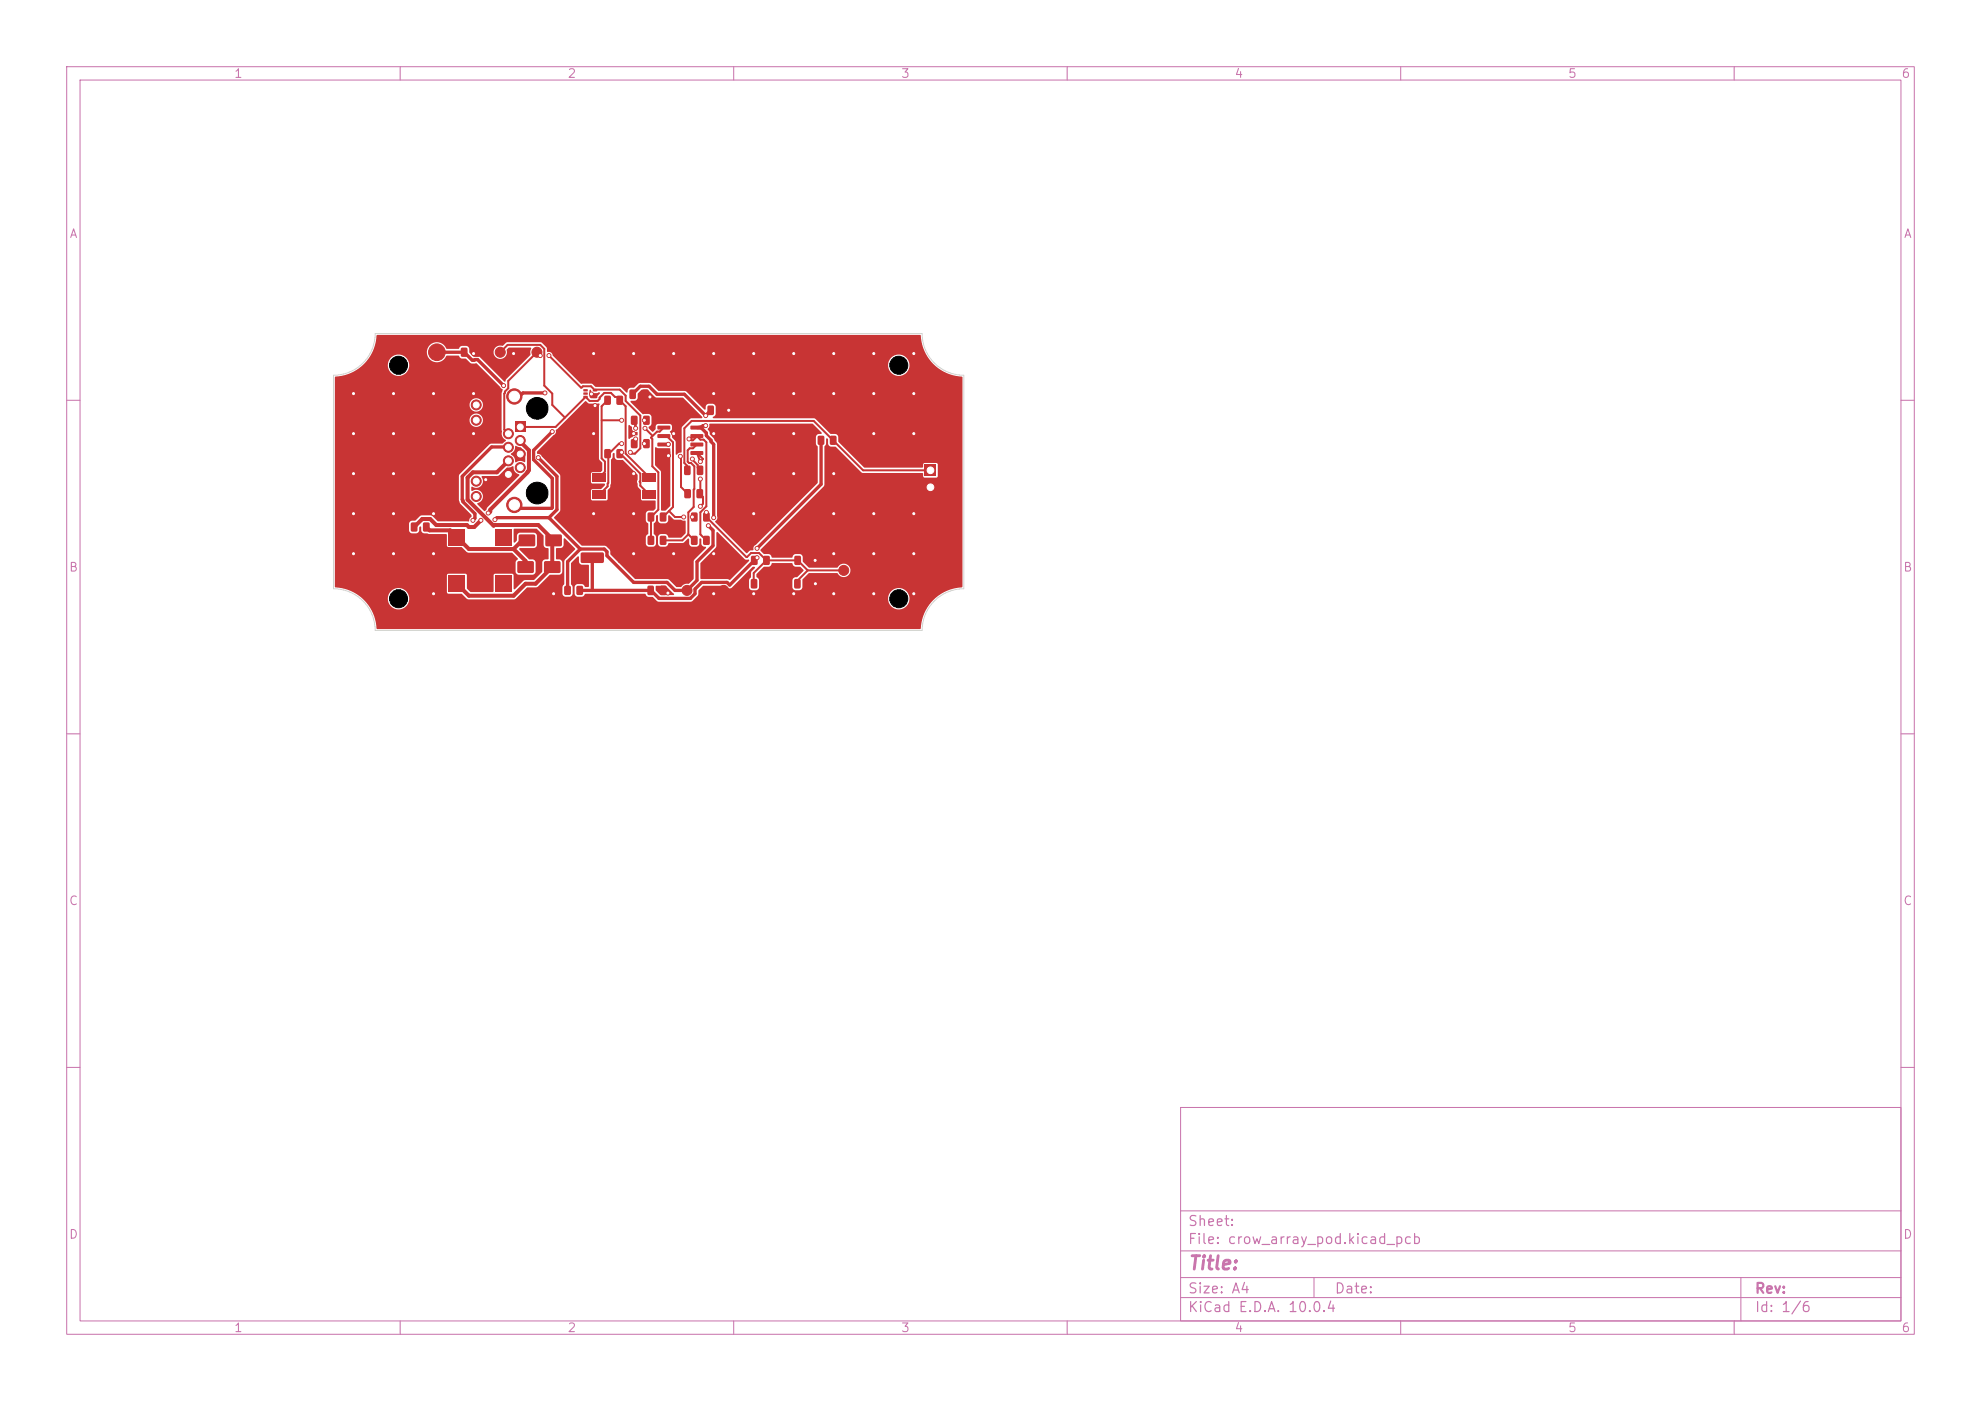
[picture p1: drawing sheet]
<svg xmlns="http://www.w3.org/2000/svg" width="297mm" height="210mm" viewBox="0 0 297 210" stroke-linecap="round" stroke-linejoin="round" font-family="sans-serif">
<defs><g id="words">
<text font-size="2" fill="#c872ab" x="178" y="190.8">Title:</text>
<g font-size="1.5" fill="#c872ab">
<text x="178" y="184.2">Sheet:</text>
<text x="178" y="186.9">File: crow_array_pod.kicad_pcb</text>
<text x="178" y="197.1">KiCad E.D.A. 10.0.4</text>
<text x="178" y="194.3">Size: A4</text>
<text x="200" y="194.3">Date:</text>
<text x="263" y="194.3">Rev:</text>
<text x="263" y="197.1">Id: 1/6</text>
</g>
<g font-size="1.3" fill="#c872ab">
<text x="35" y="12">1</text>
<text x="85" y="12">2</text>
<text x="135" y="12">3</text>
<text x="185" y="12">4</text>
<text x="235" y="12">5</text>
<text x="285" y="12">6</text>
<text x="10.3" y="36">A</text>
<text x="285.4" y="36">A</text>
<text x="10.3" y="86">B</text>
<text x="285.3" y="86">B</text>
<text x="10.3" y="136">C</text>
<text x="285.3" y="136">C</text>
<text x="10.3" y="186">D</text>
<text x="285.3" y="186">D</text>
<text x="35" y="200">1</text>
<text x="85" y="200">2</text>
<text x="135" y="200">3</text>
<text x="185" y="200">4</text>
<text x="235" y="200">5</text>
<text x="285" y="200">6</text>
</g>
</g></defs>
<g fill="none" stroke="#c872ab" stroke-width=".15">
<path d="M10 10h277v190h-277zM12 12h273v186h-273zM60 10v2M110 10v2M160 10v2M210 10v2M260 10v2M10 60h2M285 60h2M10 110h2M285 110h2M10 160h2"/>
<path d="M177 166h108v32h-108zM285 160h2M60 198v2M110 198v2M160 198v2M177 194.5h108M177 191.5h108M177 187.5h108M177 181.5h108M197 191.5v3M210 198v2M260 198v2"/>
<path d="M261 191.5v6.5"/>
</g>
<g fill="#c83434">
<path d="M61.6 78.4l.7-.1 .3 .2v1l-.2 .2h-.6l-.2-.2z"/>
<path d="M63.5 78.4l.7-.1 .2 .2v1l-.1 .2h-.7l-.2-.2z"/>
<path d="M77.6 84.2h2.4v1.6h-2.4z"/>
<path d="M81.6 84.2h2.4v1.6h-2.4z"/>
<path d="M97.1 80.4l.7-.1 .3 .2v1l-.2 .2h-.6l-.2-.2z"/>
<path d="M99 80.4l.7-.1 .2 .2v1l-.1 .2h-.7l-.2-.2z"/>
<path d="M119.1 86.8h.7l.2 .1 .1 1.1-.2 .2h-.6l-.2-.1z"/>
<path d="M121 86.8h.7l.2 .1 .1 1.1-.2 .2h-.6l-.2-.1z"/>
</g>
<circle cx="65.5" cy="52.8" r="1.25" fill="#c83434" stroke="#c83434" stroke-width=".15"/>
<path d="M77.3 63.3h1.4v1.5h-1.4z" fill="#c83434"/>
<g fill="#c83434" stroke="#c83434" stroke-width=".15">
<circle cx="76.2" cy="65" r=".75"/>
<circle cx="78" cy="66" r=".75"/>
<circle cx="76.2" cy="67" r=".75"/>
<circle cx="78" cy="68.1" r=".75"/>
<circle cx="76.2" cy="69.1" r=".75"/>
<circle cx="78" cy="70.1" r=".75"/>
<circle cx="76.2" cy="71.1" r=".75"/>
<circle cx="71.4" cy="60.7" r=".75"/>
<circle cx="71.4" cy="63" r=".75"/>
<circle cx="71.4" cy="72.1" r=".75"/>
<circle cx="71.4" cy="74.4" r=".75"/>
<circle cx="77.1" cy="59.4" r="1.15"/>
<circle cx="77.1" cy="75.7" r="1.15"/>
</g>
<g fill="#c83434">
<path d="M103.6 76.9l.7-.1 .3 .2v1l-.2 .2h-.6l-.2-.2z"/>
<path d="M105.5 76.9l.7-.1 .2 .2v1l-.1 .2h-.7l-.2-.2z"/>
<path d="M90.6 59.4l.7-.1 .3 .2v1l-.2 .2h-.6l-.2-.2z"/>
<path d="M92.5 59.4l.7-.1 .2 .2v1l-.1 .2h-.6l-.3-.2z"/>
<path d="M88.9 71h1.9v1.2h-1.9z"/>
<path d="M88.9 73.6h1.9v1.2h-1.9z"/>
<path d="M96.3 73.6h2v1.2h-2z"/>
<path d="M96.3 71h2v1.2h-2z"/>
<path d="M97.1 76.9l.7-.1 .3 .2v1l-.2 .2h-.6l-.2-.2z"/>
<path d="M99 76.9l.7-.1 .2 .2v1l-.1 .2h-.7l-.2-.2z"/>
<path d="M87.1 82.9l3.3-.1 .1 .3v1.1l-.2 .2h-3.1l-.2-.2z"/>
<path d="M92.7 82.9l3.3-.1 .2 .3-.1 1.1-.2 .2h-3.1l-.1-.2z"/>
</g>
<circle cx="75" cy="52.8" r=".75" fill="#c83434" stroke="#c83434" stroke-width=".15"/>
<g fill="#c83434">
<path d="M94.4 58.4h.7l.2 .1 .1 1.1-.2 .2h-.6l-.2-.1z"/>
<path d="M96.3 58.4h.7l.2 .1 .1 1.1-.2 .2h-.6l-.2-.1z"/>
<path d="M77.8 80.2h2.4v1.6h-2.4z"/>
<path d="M81.8 80.2h2.4v1.6h-2.4z"/>
</g>
<g fill="#c83434" stroke="#c83434" stroke-width=".15">
<circle cx="80.5" cy="52.8" r=".75"/>
<circle cx="103" cy="88.5" r=".75"/>
</g>
<g fill="#c83434">
<path d="M94.6 62.4l.8-.1 .2 .2v1l-.2 .2h-.6l-.2-.2z"/>
<path d="M96.5 62.4l.7-.1 .2 .2v1l-.1 .2h-.7l-.2-.2z"/>
<path d="M122.6 65.4l.7-.1 .3 .2v1l-.2 .2h-.6l-.2-.2z"/>
<path d="M124.5 65.4l.7-.1 .2 .2v1l-.1 .2h-.6l-.3-.2z"/>
<path d="M84.6 87.9l.8-.1 .2 .2v1l-.2 .2h-.6l-.2-.2z"/>
<path d="M86.5 87.9l.7-.1 .2 .2v1l-.1 .2h-.7l-.2-.2z"/>
<path d="M67.3 79.3h2.5v2.5h-2.5z"/>
<path d="M67.3 86.3h2.5v2.5h-2.5z"/>
<path d="M74.2 86.3h2.5v2.5h-2.5z"/>
<path d="M74.2 79.3h2.5v2.5h-2.5z"/>
<path d="M103.6 80.4l.7-.1 .3 .2v1l-.2 .2h-.6l-.2-.2z"/>
<path d="M105.5 80.4l.7-.1 .2 .2v1l-.1 .2h-.7l-.2-.2z"/>
<path d="M98.6 63.8h1.8l.1 .5-.1 .1h-1.8l-.1-.2z"/>
<path d="M98.6 65.1h1.8l.1 .5-.1 .1h-1.8l-.1-.2z"/>
<path d="M98.6 66.4l1.8-.1 .1 .5-.1 .1h-1.8l-.1-.1z"/>
<path d="M98.6 67.6h1.8l.1 .5-.1 .1h-1.8l-.1-.1z"/>
<path d="M103.5 67.6h1.9v.5l-.1 .1h-1.7l-.1-.1z"/>
<path d="M103.5 66.4l1.9-.1v.5l-.1 .1h-1.7l-.1-.1z"/>
<path d="M103.5 65.1h1.9v.5l-.1 .1h-1.7l-.1-.2z"/>
<path d="M103.5 63.8h1.9v.5l-.1 .1h-1.7l-.1-.2z"/>
</g>
<circle cx="126.5" cy="85.5" r=".75" fill="#c83434" stroke="#c83434" stroke-width=".15"/>
<g fill="#c83434">
<path d="M112.6 86.8h.7l.2 .1v1.1l-.1 .2h-.6l-.2-.1z"/>
<path d="M114.5 86.8h.7l.2 .1 .1 1.1-.2 .2h-.6l-.2-.1z"/>
<path d="M94.6 65.9l.8-.1 .2 .2v1l-.2 .2h-.6l-.2-.2z"/>
<path d="M96.5 65.9l.7-.1 .2 .2v1l-.1 .2h-.7l-.2-.2z"/>
<path d="M119.1 83.4l.7-.1 .3 .2v1l-.2 .2h-.6l-.2-.2z"/>
<path d="M121 83.4l.7-.1 .2 .2v1l-.1 .2h-.6l-.3-.2z"/>
<path d="M102.6 69.8h.7l.2 .1v1.1l-.1 .2h-.6l-.2-.1z"/>
<path d="M104.5 69.8h.7l.2 .1v1.1l-.1 .2h-.6l-.2-.1z"/>
<path d="M87.5 58.4l.6-.1v.3l-.6 .1z"/>
<path d="M87.5 58.9l.6-.1v.3l-.6 .1z"/>
<path d="M87.5 59.4l.6-.1v.3l-.6 .1z"/>
<path d="M88.9 59.4l.6-.1v.3l-.6 .1z"/>
<path d="M88.9 58.4l.6-.1v.3l-.6 .1z"/>
<path d="M102.6 73.4l.7-.1 .3 .2v1l-.2 .2h-.6l-.2-.2z"/>
<path d="M104.5 73.4l.7-.1 .2 .2v1l-.1 .2h-.6l-.3-.2z"/>
</g>
<circle cx="108.5" cy="88.5" r=".75" fill="#c83434" stroke="#c83434" stroke-width=".15"/>
<g fill="#c83434">
<path d="M69.1 52.2l.7-.1 .3 .2v1l-.2 .2h-.6l-.2-.2z"/>
<path d="M71 52.2l.7-.1 .2 .2v1l-.1 .2h-.7l-.2-.2z"/>
<path d="M138.6 69.7h1.7v1.7h-1.7z"/>
</g>
<circle cx="139.5" cy="73" r=".85" fill="#c83434" stroke="#c83434" stroke-width=".15"/>
<g fill="#c83434">
<path d="M112.6 83.4l.7-.1 .3 .2v1l-.2 .2h-.6l-.2-.2z"/>
<path d="M114.5 83.4l.7-.1 .2 .2v1l-.1 .2h-.6l-.3-.2z"/>
<path d="M90.6 67.4l.7-.1 .3 .2v1l-.2 .2h-.6l-.2-.2z"/>
<path d="M92.5 67.4l.7-.1 .2 .2v1l-.1 .2h-.6l-.3-.2z"/>
<path d="M106.1 60.8h.7l.2 .1v1.1l-.1 .2h-.6l-.2-.1z"/>
<path d="M108 60.8h.7l.2 .1v1.1l-.1 .2h-.6l-.2-.1z"/>
<path d="M97.1 87.8h.7l.2 .1 .1 1.1-.2 .2h-.6l-.2-.1z"/>
<path d="M99 87.8h.7l.2 .1 .1 1.1-.2 .2h-.6l-.2-.1z"/>
</g>
<g fill="#c83434" stroke="#c83434" stroke-width=".15">
<circle cx="73.2" cy="76.9" r=".3"/>
<circle cx="72.1" cy="78" r=".3"/>
<circle cx="95.3" cy="64.2" r=".3"/>
<circle cx="96.7" cy="64.2" r=".3"/>
<circle cx="105" cy="69.2" r=".3"/>
<circle cx="105.9" cy="76.8" r=".3"/>
<circle cx="105" cy="71.8" r=".3"/>
<circle cx="105" cy="75.9" r=".3"/>
<circle cx="137" cy="77" r=".3"/>
<circle cx="65" cy="59" r=".3"/>
<circle cx="65" cy="89" r=".3"/>
<circle cx="107" cy="65" r=".3"/>
<circle cx="95" cy="53" r=".3"/>
<circle cx="53" cy="83" r=".3"/>
<circle cx="137" cy="53" r=".3"/>
<circle cx="113" cy="71" r=".3"/>
<circle cx="53" cy="65" r=".3"/>
<circle cx="95" cy="83" r=".3"/>
<circle cx="131" cy="59" r=".3"/>
<circle cx="125" cy="53" r=".3"/>
<circle cx="119" cy="71" r=".3"/>
<circle cx="59" cy="83" r=".3"/>
<circle cx="72.8" cy="71.9" r=".3"/>
<circle cx="131" cy="77" r=".3"/>
<circle cx="107" cy="83" r=".3"/>
<circle cx="125" cy="59" r=".3"/>
<circle cx="137" cy="89" r=".3"/>
<circle cx="122.2" cy="87.5" r=".3"/>
<circle cx="65" cy="83" r=".3"/>
<circle cx="59" cy="65" r=".3"/>
<circle cx="95" cy="71" r=".3"/>
<circle cx="107" cy="53" r=".3"/>
<circle cx="97.4" cy="59.5" r=".3"/>
<circle cx="100.1" cy="88.9" r=".3"/>
<circle cx="122.2" cy="84" r=".3"/>
<circle cx="71" cy="59" r=".3"/>
<circle cx="125" cy="89" r=".3"/>
<circle cx="107" cy="89" r=".3"/>
<circle cx="137" cy="59" r=".3"/>
<circle cx="83" cy="89" r=".3"/>
<circle cx="89" cy="53" r=".3"/>
<circle cx="59" cy="77" r=".3"/>
<circle cx="101" cy="65" r=".3"/>
<circle cx="89.2" cy="60.8" r=".3"/>
<circle cx="125" cy="77" r=".3"/>
<circle cx="65" cy="65" r=".3"/>
<circle cx="101" cy="53" r=".3"/>
<circle cx="113" cy="89" r=".3"/>
<circle cx="101" cy="83" r=".3"/>
<circle cx="113" cy="53" r=".3"/>
<circle cx="88.7" cy="59.1" r=".3"/>
<circle cx="119" cy="65" r=".3"/>
<circle cx="131" cy="83" r=".3"/>
<circle cx="113" cy="65" r=".3"/>
<circle cx="59" cy="59" r=".3"/>
<circle cx="71" cy="65" r=".3"/>
<circle cx="100.2" cy="68.3" r=".3"/>
<circle cx="113" cy="77" r=".3"/>
<circle cx="71" cy="53" r=".3"/>
<circle cx="131" cy="65" r=".3"/>
<circle cx="131" cy="53" r=".3"/>
<circle cx="89" cy="77" r=".3"/>
<circle cx="95" cy="77" r=".3"/>
<circle cx="77" cy="53" r=".3"/>
<circle cx="125" cy="71" r=".3"/>
<circle cx="125" cy="83" r=".3"/>
<circle cx="119" cy="89" r=".3"/>
<circle cx="119" cy="59" r=".3"/>
<circle cx="119" cy="53" r=".3"/>
<circle cx="137" cy="83" r=".3"/>
<circle cx="53" cy="77" r=".3"/>
<circle cx="107" cy="59" r=".3"/>
<circle cx="95" cy="65" r=".3"/>
<circle cx="109.2" cy="61.5" r=".3"/>
<circle cx="89" cy="65" r=".3"/>
<circle cx="65" cy="71" r=".3"/>
<circle cx="65" cy="77" r=".3"/>
<circle cx="137" cy="65" r=".3"/>
<circle cx="131" cy="89" r=".3"/>
<circle cx="53" cy="71" r=".3"/>
<circle cx="113" cy="59" r=".3"/>
<circle cx="59" cy="71" r=".3"/>
<circle cx="53" cy="59" r=".3"/>
<circle cx="75.5" cy="57.8" r=".3"/>
<circle cx="81.7" cy="58.9" r=".3"/>
<circle cx="82.8" cy="64.7" r=".3"/>
<circle cx="93.2" cy="67.8" r=".3"/>
<circle cx="82.3" cy="53.3" r=".3"/>
<circle cx="94.5" cy="67.8" r=".3"/>
<circle cx="81" cy="53.3" r=".3"/>
<circle cx="80.7" cy="68.6" r=".3"/>
<circle cx="74.2" cy="77.9" r=".3"/>
<circle cx="70.9" cy="78" r=".3"/>
<circle cx="105.8" cy="62.3" r=".3"/>
<circle cx="107" cy="77.6" r=".3"/>
<circle cx="106.2" cy="78.8" r=".3"/>
<circle cx="105.8" cy="63.8" r=".3"/>
<circle cx="103.8" cy="77.5" r=".3"/>
<circle cx="102.5" cy="77.5" r=".3"/>
<circle cx="96.6" cy="63" r=".3"/>
<circle cx="93.2" cy="63" r=".3"/>
<circle cx="96.6" cy="66.5" r=".3"/>
<circle cx="93.2" cy="66.5" r=".3"/>
<circle cx="113.5" cy="82.2" r=".3"/>
<circle cx="113.5" cy="83.6" r=".3"/>
<circle cx="95.3" cy="65.8" r=".3"/>
<circle cx="103.3" cy="65.8" r=".3"/>
<circle cx="102" cy="68.4" r=".3"/>
<circle cx="100.2" cy="66.6" r=".3"/>
<circle cx="103.8" cy="68.8" r=".3"/>
</g>
<path d="M63.9 79l.5 .5h3.1l2.8 2.8h6.7M72.1 78l-1 1h-.8l-.3-.3h-4.6l-.9-.9h-1.2l-1.2 1.2M76.2 69.1l-1.7 1.7h-3.6l-.8 .8v3.3l3.9 3.9 .1-.1h6.6l2.3 2.3-.2 .2v3.8l-2.5 2.5h-1.5l-1.8 1.8h-6.7l-1.8-1.8M78 66.2l1.3 1.3v3l-5.8 5.9v.3l-.2 .2M77 82.3l1.8 1.8v.9M79 81l-.4-.3-1.6 1.6" fill="none" stroke="#c83434" stroke-width=".6"/>
<g fill="none" stroke="#c83434" stroke-width=".3">
<path d="M71.4 52.8l-.4 .2M75 52.8l1.1-1.1h4.9l.6 .6v5.5l1.2 1.2v1.7l1.9 1.9M81 53.3l-.5-.5-4.3 4.3v1.1l-.5 .5-.1 .3v5.4l.6 .6M82.3 53.3l4.8 4.8 .3-.2h1.2l.6 .6 .1-.1h3.6l.9 .9v.8l2.2 2.2v4.9l-.8 .8h-.5l-.2-.2M88.7 59.1l.5 .4M92.4 59.5h-.2l-.6-.6h-1l-.7 .7v.2l-.3 .3h-1.2l-.6-.6-4.5 4.5h-5.3M96.7 59.1l.7 .4M90.2 63h3M91.1 60l-.9 .9v7.8l.5 .5v1.5l-.9 .9M91.1 68l.1 .1M91.2 68.1v4.3l-.1 .1v.4l-1.3 1.3M92.9 60l.9 .9v7.1l3.6 3.6"/>
<path d="M92.9 68l.3-.2zM93 68l3 3v1.1l-.1 .1 .1 .1v.5l1.4 1.4M93.2 66.5h-.4l-1.6 1.6M95.1 63l.2 .2v1zM95.3 65.8l-.2 .7v-.5zM96.6 63h.3M96.6 66.5h.3M96.7 64.2l1.1 1.1M99.5 64.1l-.6 .6h-.4l-.9 .9 .2 .2v4.1l.9 .9v5.6l-1.1 1.1v3.5M99.5 65.4h.5l.9 .9v9.7l-1.5 1.5M99.5 66.6h.7h-.7M99.5 67.9l.7 .4"/>
<path d="M100.3 76.6l.9 .9h1.3M102.1 68.5v4.5l1 1M103.1 70.5l-.1-.7-.4-.4v-5.2l1.1-1.1h18.3l7.4 7.4h10.1M103.4 65.9l.5 .1 .6-.6 .5 .5h.5l.4 .4v9.6l-.9 .9v3.3l.9 .9M103.8 77.5h.3M103.8 68.9l.8 .8v.4l.4 .4M104.5 65.4l-1.2 .4M104.5 66.6l-.6 .6h-.5l-.3 .3v1.7l.2 .2h.3l.5 .5-.1 6.1-.8 .8v3.3M104.5 67.9l.9 .9-.4 .4-.5-1.3M104.9 74l.5 .5v1l-.4 .4M105 71.8v2.3M105.9 77.5v-.7v.7l6 6 .7-.6h1.2l1.1 1.1"/>
<path d="M108.5 61.5h.8M95 83l-.6 .6M99.4 88.5l.7 .4M103.2 80.1l-.9 .9h-2.9M103.2 80.1l.9 .9M108.5 88.5l-1.5 .5M114.9 84l-1.9 1.9 .1 1.6M114.9 84h4.7l1.5 1.5M121.1 85.5l-1.5 1.5-.1 .5M121.1 85.5h5.4M121.4 84h.8M121.4 87.5h.8"/>
</g>
<g fill="none" stroke="#c83434" stroke-width=".5">
<path d="M65.5 52.8h4.1l1.2 1.2 .8-.1 3.9 3.9M81.7 58.9h-3.3l-.5 .5h-.8M94.8 59.1l1.2-1.2h1.3l1.2 1.2h4.1l3.2 3.2 .8-.8M76.2 67h-2.5l-4.4 4.4v3.5l.1 .3 1.8 1.8v.7l-.3 .3M80.7 68.6l2.8 2.8v5l-1.2 1.2M82.3 77.6h-7.8l-.3 .3M82.3 77.6l4.7 4.7M82.8 64.7l-2.8 2.8v1.4l2.8 2.8v4.4l-.1 .1h-5.1l-.5-.5M104.5 64.1h.6M105.1 64.1l.8 .8v.4l.7 .7v.2l.4 .4v11M105.8 63.8h-.4l-.3 .3M106.2 78.8l.7 .7v2.3l-2.4 2.4v2.8l-1.5 1.5h-1.8l-1.2-1.2h-5l-4-4v-.6l-.4-.4h-3.6"/>
<path d="M123.1 66v6.6l-9.6 9.6M87 82.3l-1.9 1.9v4.3M88.8 83.6v4.9M113.5 83.6l-4.1 4.1-.4-.4h-3.8l-1 1v.7l-.7 .7h-4.7l-1.2-1.2h-10.7"/>
</g>
<path d="M105.8 63.8l-1.3 .3M106.6 61.5l-.8 .8M113.5 83.6l-.4 .4" fill="none" stroke="#c83434" stroke-width=".4"/>
<g fill="#c83434">
<path d="M98.4 87.8h1.4l1 1a.25 .25 0 0 1 .2 .4h-2l-.7-.7z"/>
<path d="M83.4 64.4l4.3-4.2 .1-.1 .5 .4h1.5v8.3l.5 .6v1.1l-.3 .3h-1.3l-.1 1.5 .2 .2h1.8l.1 .2-.6 .6-1.4 .1-.1 1.5 .2 .1h2.1l.2-.1v-1.4l.4-.4 .1-.6v-3.6l.2-.3 .1-.6 .2-.1 .2 .9 .2 .1 .9 .1 2.2 2.1v.8l-.1 .4 .1 .7 .5 .5 .1 1.5 2.1 .1v1.1l-.3 .3-.9 .1-.3 .3v1.2l.4 .4v1.5l-.4 .4v1.1l.2 .3 .2 .1h.8l.2-.1 .1-.2v-1.2l-.3-.4v-1.5l.3-.4 .1-.8a.14 .14 0 0 1 .1-.1 .14 .14 0 0 1 .1 .1l.1 .8 .1 .2 .2 .1h.8l.2-.1 .2-.2v-.8l.1-.1 .7 .7h1.1l.7 .2v1.8l-.6 .7h-2a.65 .65 0 0 0-.5-.6l-.7 .1-.3 .2v1.3l.2 .3h.9l.2-.1 .3-.4h2.2l.7-.7 .1 .1v.8l.3 .3 .8 .1 .3-.2 .1-.2 .1-.8 .1-.1 .1 .1v.7a.71 .71 0 0 0 .8 .5l-.1 .2-1.8 1.8v2.7l-.8 .8a1.19 1.19 0 0 0-1.1 .5h-.7l-1.1-1.1-.2-.1h-4.9l-3.7-3.7v-.6l-.6-.6-.2-.1h-3.5l-4.1-4.2 .9-1.1v-5.2l-.1-.2-2.7-2.7a.63 .63 0 0 0-.6-.4l-.1-.3 2.5-2.5a.71 .71 0 0 0 .4-.8z"/>
<path d="M107.4 79.8h.2l4.1 4 .6 .2v.1l-2.9 2.8-.3-.1h-4l-.1-.1v-2.3l2.4-2.4z"/>
<path d="M106.4 63.5h15.4l1.4 1.4-.1 .1-.5 .1-.3 .4v1.1l.3 .4v5.4l-9.3 9.3a.72 .72 0 0 0-.4 .8h-.5l-.4 .4h-.1l-4.7-4.6 .1-.2a.57 .57 0 0 0 .2-.8v-10.8l-.5-.8-.6-.6v-.4l-.3-.3 .2-.4z"/>
<path d="M72.2 71.4l2.5-.1 1.3-1.2 .9-.2h.1a1.18 1.18 0 0 0 .9 1.3l-4.8 4.9-.2 .3-.2 .2h-.1l-1-1.1a1.06 1.06 0 0 0 .7-1.5 1.06 1.06 0 0 0-1.6-.4v-.6a1.08 1.08 0 0 0 1.4-.2 1.08 1.08 0 0 0 .1-1.4z"/>
<path d="M98.2 67.1l.1-.1 .4 .2h1.7l.1 .1v8.5l-.7 .7h-.6l-.1-.1v-5.7l-.9-1z"/>
<path d="M77.3 66.9l.8 .2 .6 .6v1.6a1.38 1.38 0 0 0-1.4 0l-.1-.1a1.28 1.28 0 0 0-.6-1.1 1.34 1.34 0 0 0 .7-1.2z"/>
<path d="M95.6 59l.6-.6h.8l1.2 1.1 .2 .1h4l2.9 2.9-.1 .2h-1.7l-1.2 1.3-.2 3.8-.3 .1-.3 .3-.2-.1v-1.9l-.5-.6-.1-.5-.3-.4 .4-.4-.1-.5-.1-.2h-2l-.3 .2v.5l-.4 .4-.6-.5-.1-.2 .5-.4-.1-1.3-.3-.2h-1l-1.8-1.9 .1-.1h.6l.3-.2 .1-.2z"/>
<path d="M94.2 63.8l.1-.1 .2 .1a.45 .45 0 0 1 .3 .6 .77 .77 0 0 0 .8 .4l-.1 .5h-.4l-.7 .5h-.2z"/>
<path d="M88.4 58.5h.2l.1 .3 .2 .1h.6l.3-.1 .2 .1-.6 .8h-.8l-.2-.2-.1-.3z"/>
<path d="M56.5 50.2h81.5a6.7 6.7 0 0 0 6.3 6.3l-.1 31.5a6.6 6.6 0 0 0-6.2 6.3l-81.5-.1a6.5 6.5 0 0 0-2.3-4.6h3.9v.3a1.61 1.61 0 0 0 2.5 1.2 1.61 1.61 0 0 0 0-2.7 1.61 1.61 0 0 0-2.5 1.2h-3.9l-.4-.3a7.4 7.4 0 0 0-3.6-1.3v-9.5h11.1v1a.49 .49 0 0 0 .5 .5l.7-.1 .2-.1 .1-.2 .1-.6 .1-.1 .1 .1v.5a.49 .49 0 0 0 .5 .5l3.3 .1 .2 1.8 2.1 .1 .8 .7 .2 .2h6.6l.9 .9-.4 .4v1.5l.1 .3 .4 .2h2l.4-.3v-1.8l-.3-.2-.6-.1-1.5-1.5 .2-.1h2l.4-.2 .1-.3v-1.5l-.1-.2-.3-.1h-2.2l-.3 .1-.1 .2v.8l-.4 .3-.1-.1v-1.9h3.5l1 1v1.4a.71 .71 0 0 0 .7 .5v1.5v.1l-.6 .1-.2 .2-.1 1.7-1.3 1.1h-1.3l-.2 .2-1.3 1.2-.2-.1v-2l-.2-.2-2.7 .1-.2 2.6h-3.3l-.6-.5-.1-2.1-2.7-.1-.2 .2v2.6l.2 .2h2l.8 .7 .2 .2 7-.1 1.8-1.7h1.4l.2-.2 1.8-1.7h1.4l.4-.2 .1-.3v-1.5l-.3-.3-.6-.1v-1.5v-.1l.7-.1 .3-.1 .1-.2v-1l.1-.1 1.6 1.6-1.5 1.6-.1 .2v3.4l-.3 .5v1.1l.2 .2 .2 .1h.8l.2-.1 .1-.2v-1.2l-.2-.3v-3.2l1.1-1 .1 .9 .1 .2 .3 .1 1 .1 .1 .1v3.1l-.6 .1-.2-.3-.2-.1h-.9l-.2 .3-.1 1.1a.49 .49 0 0 0 .5 .5l.8-.1 .4-.4h8.9l.4 .4 .8 .1 .6 .6 .2 .1h4.9l.7-.6h28.8a1.61 1.61 0 0 0 2.3 1.6 1.61 1.61 0 0 0 .4-2.7 1.61 1.61 0 0 0-2.6 .9l-.1 .2h-28.8a.92 .92 0 0 0 .4-1l.7-.8h3.4a.61 .61 0 0 0 .9 .3l3.1-3.1h.3l.1 .1-.6 .6v.8l-.3 .4v1.2l.1 .2 .3 .2 .8-.1 .3-.3v-1.1l-.1-.3-.3-.2v-.4l1.1-1.1 .9-.1 .4-.5h2.9l.4 .5 .9 .1 .5 .5-1 1a.67 .67 0 0 0-.7 .5l.1 1.2 .3 .3h.7l.3-.2 .1-.2v-1.2l1-1h4.2a1.02 1.02 0 0 0 1.3 .6 1.02 1.02 0 0 0 .6-1.4 1.02 1.02 0 0 0-1.4-.5l-.5 .5h-4.2l-.9-.9-.1-.8-.1-.2-.2-.1h-.9l-.4 .5h-2.9l-.4-.5-.9-.1-.5-.5v-.1l9.5-9.5 .1-.2v-5.8l.2-.3 .1-.9 .2 .1 .1 .8 .1 .2 .2 .1 .8 .1 3.9 3.8 .1 .1h9l.1 .1v.4l.2 .2h1.8l.2-.2-.1-1.9-1.9-.1-.2 .2v.4l-.1 .1h-8.7l-3.9-3.9v-.8l-.2-.2-.2-.1-.8-.1-2.3-2.3h-15.2l-.1-.2 .3-.2 .1-.2v-1.2l-.3-.3-.7-.1a.63 .63 0 0 0-.5 .9h-.2l-2.8-2.8h-4l-1.2-1.1-.2-.1h-1.5l-.9 .7h-.4a.68 .68 0 0 0-.6 .7l-1-.8h-3.7l-.6-.5h-1.6l-2.9-2.9h48.9v.3a1.61 1.61 0 0 0 2.5 1.2 1.61 1.61 0 0 0 0-2.7 1.61 1.61 0 0 0-2.5 1.2h-48.9l-1.3-1.3-.1-.2a.7 .7 0 0 0-.8-.4l-.1-.6-.8-.8h-5.1l-.7 .5a1.01 1.01 0 0 0-1.3 .9 1.01 1.01 0 0 0 1.1 1.1 1.01 1.01 0 0 0 .9-1.3l.3-.4h3.2l.2 .1-.2 .5v.5l-3.6 3.7-.2 .3-3.8-3.7-.2-.1h-.8l-.5-.6v-.5a.49 .49 0 0 0-.5-.5l-.8 .1-.4 .4-1.8-.1a1.51 1.51 0 0 0-2.3-.6 1.51 1.51 0 0 0 0 2.4 1.51 1.51 0 0 0 2.3-.6l1.8-.1 .4 .4 .8 .1 .7 .7h.8l3.9 3.8-.1 .6 .1 5.8a1.14 1.14 0 0 0 .6 1.3l-.5 .5h-1.8l-.2 .1-4.6 4.6v3.8l.2 .5 1.7 1.7v.3l-.3 .3-.1 .4-4.6-.1-.9-.7-.2-.2-1.5 .1-.8 .7h-.5a.49 .49 0 0 0-.5 .5h-11.1v-15.4h20.2v.2a1.01 1.01 0 0 0 1.7 .4 1.01 1.01 0 0 0-.3-1.7 1.01 1.01 0 0 0-1.4 1.1h-20.2v-2.3h20.2v.2a1.01 1.01 0 0 0 1.7 .4 1.01 1.01 0 0 0-.3-1.6 1.01 1.01 0 0 0-1.4 1h-20.2v-4.2l.1-.1 .4-.1a6.4 6.4 0 0 0 3.8-1.8h3.6v.3a1.61 1.61 0 0 0 2.5 1.2 1.61 1.61 0 0 0 0-2.7 1.61 1.61 0 0 0-2.5 1.2h-3.6h.1a6.6 6.6 0 0 0 1.9-4.4z"/>
</g>
<path d="M138.2 50a6.2 6.2 0 0 0 6.3 6.3v32a6.2 6.2 0 0 0-6.3 6.2M138.2 50h-81.9a6.2 6.2 0 0 1-6.3 6.3v32a6.2 6.2 0 0 1 6.3 6.2h81.9" fill="none" stroke="#d0d2cd" stroke-width=".15"/>
<g fill="#fff" stroke="#fff" stroke-width=".15">
<circle cx="73.2" cy="76.9" r=".15"/>
<circle cx="72.1" cy="78" r=".15"/>
<circle cx="95.3" cy="64.2" r=".15"/>
<circle cx="96.7" cy="64.2" r=".15"/>
<circle cx="105" cy="69.2" r=".15"/>
<circle cx="105.9" cy="76.8" r=".15"/>
<circle cx="105" cy="71.8" r=".15"/>
<circle cx="105" cy="75.9" r=".15"/>
<circle cx="137" cy="77" r=".15"/>
<circle cx="65" cy="59" r=".15"/>
<circle cx="65" cy="89" r=".15"/>
<circle cx="107" cy="65" r=".15"/>
<circle cx="95" cy="53" r=".15"/>
<circle cx="53" cy="83" r=".15"/>
<circle cx="137" cy="53" r=".15"/>
<circle cx="113" cy="71" r=".15"/>
<circle cx="53" cy="65" r=".15"/>
<circle cx="95" cy="83" r=".15"/>
<circle cx="131" cy="59" r=".15"/>
<circle cx="125" cy="53" r=".15"/>
<circle cx="119" cy="71" r=".15"/>
<circle cx="59" cy="83" r=".15"/>
<circle cx="72.8" cy="71.9" r=".15"/>
<circle cx="131" cy="77" r=".15"/>
<circle cx="107" cy="83" r=".15"/>
<circle cx="125" cy="59" r=".15"/>
<circle cx="137" cy="89" r=".15"/>
<circle cx="122.3" cy="87.5" r=".15"/>
<circle cx="65" cy="83" r=".15"/>
<circle cx="59" cy="65" r=".15"/>
<circle cx="95" cy="71" r=".15"/>
<circle cx="107" cy="53" r=".15"/>
<circle cx="97.4" cy="59.5" r=".15"/>
<circle cx="100.1" cy="88.9" r=".15"/>
<circle cx="122.2" cy="84" r=".15"/>
<circle cx="71" cy="59" r=".15"/>
<circle cx="125" cy="89" r=".15"/>
<circle cx="107" cy="89" r=".15"/>
<circle cx="137" cy="59" r=".15"/>
<circle cx="83" cy="89" r=".15"/>
<circle cx="89" cy="53" r=".15"/>
<circle cx="59" cy="77" r=".15"/>
<circle cx="101" cy="65" r=".15"/>
<circle cx="89.2" cy="60.8" r=".15"/>
<circle cx="125" cy="77" r=".15"/>
<circle cx="65" cy="65" r=".15"/>
<circle cx="101" cy="53" r=".15"/>
<circle cx="113" cy="89" r=".15"/>
<circle cx="101" cy="83" r=".15"/>
<circle cx="113" cy="53" r=".15"/>
<circle cx="88.7" cy="59.1" r=".15"/>
<circle cx="119" cy="65" r=".15"/>
<circle cx="131" cy="83" r=".15"/>
<circle cx="113" cy="65" r=".15"/>
<circle cx="59" cy="59" r=".15"/>
<circle cx="71" cy="65" r=".15"/>
<circle cx="100.2" cy="68.3" r=".15"/>
<circle cx="113" cy="77" r=".15"/>
<circle cx="71" cy="53" r=".15"/>
<circle cx="131" cy="65" r=".15"/>
<circle cx="131" cy="53" r=".15"/>
<circle cx="89" cy="77" r=".15"/>
<circle cx="95" cy="77" r=".15"/>
<circle cx="77" cy="53" r=".15"/>
<circle cx="125" cy="71" r=".15"/>
<circle cx="125" cy="83" r=".15"/>
<circle cx="119" cy="89" r=".15"/>
<circle cx="119" cy="59" r=".15"/>
<circle cx="119" cy="53" r=".15"/>
<circle cx="137" cy="83" r=".15"/>
<circle cx="53" cy="77" r=".15"/>
<circle cx="107" cy="59" r=".15"/>
<circle cx="95" cy="65" r=".15"/>
<circle cx="109.3" cy="61.5" r=".15"/>
<circle cx="89" cy="65" r=".15"/>
<circle cx="65" cy="71" r=".15"/>
<circle cx="65" cy="77" r=".15"/>
<circle cx="137" cy="65" r=".15"/>
<circle cx="131" cy="89" r=".15"/>
<circle cx="53" cy="71" r=".15"/>
<circle cx="113" cy="59" r=".15"/>
<circle cx="59" cy="71" r=".15"/>
<circle cx="53" cy="59" r=".15"/>
<circle cx="75.5" cy="57.8" r=".15"/>
<circle cx="81.7" cy="58.9" r=".15"/>
<circle cx="82.8" cy="64.7" r=".15"/>
<circle cx="93.2" cy="67.8" r=".15"/>
<circle cx="82.3" cy="53.3" r=".15"/>
<circle cx="94.5" cy="67.8" r=".15"/>
<circle cx="81" cy="53.3" r=".15"/>
<circle cx="80.7" cy="68.6" r=".15"/>
<circle cx="74.2" cy="77.9" r=".15"/>
<circle cx="70.9" cy="78" r=".15"/>
<circle cx="105.8" cy="62.3" r=".15"/>
<circle cx="107" cy="77.6" r=".15"/>
<circle cx="106.2" cy="78.8" r=".15"/>
<circle cx="105.8" cy="63.8" r=".15"/>
<circle cx="103.8" cy="77.5" r=".15"/>
<circle cx="102.5" cy="77.5" r=".15"/>
<circle cx="96.6" cy="63" r=".15"/>
<circle cx="93.2" cy="63" r=".15"/>
<circle cx="96.6" cy="66.5" r=".15"/>
<circle cx="93.2" cy="66.5" r=".15"/>
<circle cx="113.5" cy="82.2" r=".15"/>
<circle cx="113.5" cy="83.6" r=".15"/>
<circle cx="95.3" cy="65.8" r=".15"/>
<circle cx="103.3" cy="65.8" r=".15"/>
<circle cx="102" cy="68.4" r=".15"/>
<circle cx="100.2" cy="66.6" r=".15"/>
<circle cx="103.8" cy="68.8" r=".15"/>
<circle cx="78" cy="64" r=".44"/>
<circle cx="76.2" cy="65" r=".44"/>
<circle cx="78" cy="66" r=".44"/>
<circle cx="76.2" cy="67" r=".44"/>
<circle cx="78" cy="68.1" r=".44"/>
<circle cx="76.2" cy="69.1" r=".44"/>
<circle cx="78" cy="70.1" r=".44"/>
<circle cx="76.2" cy="71.1" r=".44"/>
<circle cx="71.4" cy="60.7" r=".44"/>
<circle cx="71.4" cy="63" r=".45"/>
<circle cx="71.4" cy="72.1" r=".44"/>
<circle cx="71.4" cy="74.4" r=".45"/>
<circle cx="77.1" cy="59.4" r=".78"/>
<circle cx="77.1" cy="75.7" r=".78"/>
<circle cx="139.5" cy="70.5" r=".5"/>
<circle cx="139.5" cy="73" r=".5"/>
</g>
<g fill="#000" stroke="#000" stroke-width=".15">
<circle cx="59.7" cy="54.7" r="1.35"/>
<circle cx="134.8" cy="54.7" r="1.35"/>
<circle cx="80.5" cy="73.9" r="1.62"/>
<circle cx="80.5" cy="61.2" r="1.62"/>
<circle cx="59.7" cy="89.7" r="1.35"/>
<circle cx="134.8" cy="89.7" r="1.35"/>
</g>
<use href="#words"/>
</svg>
